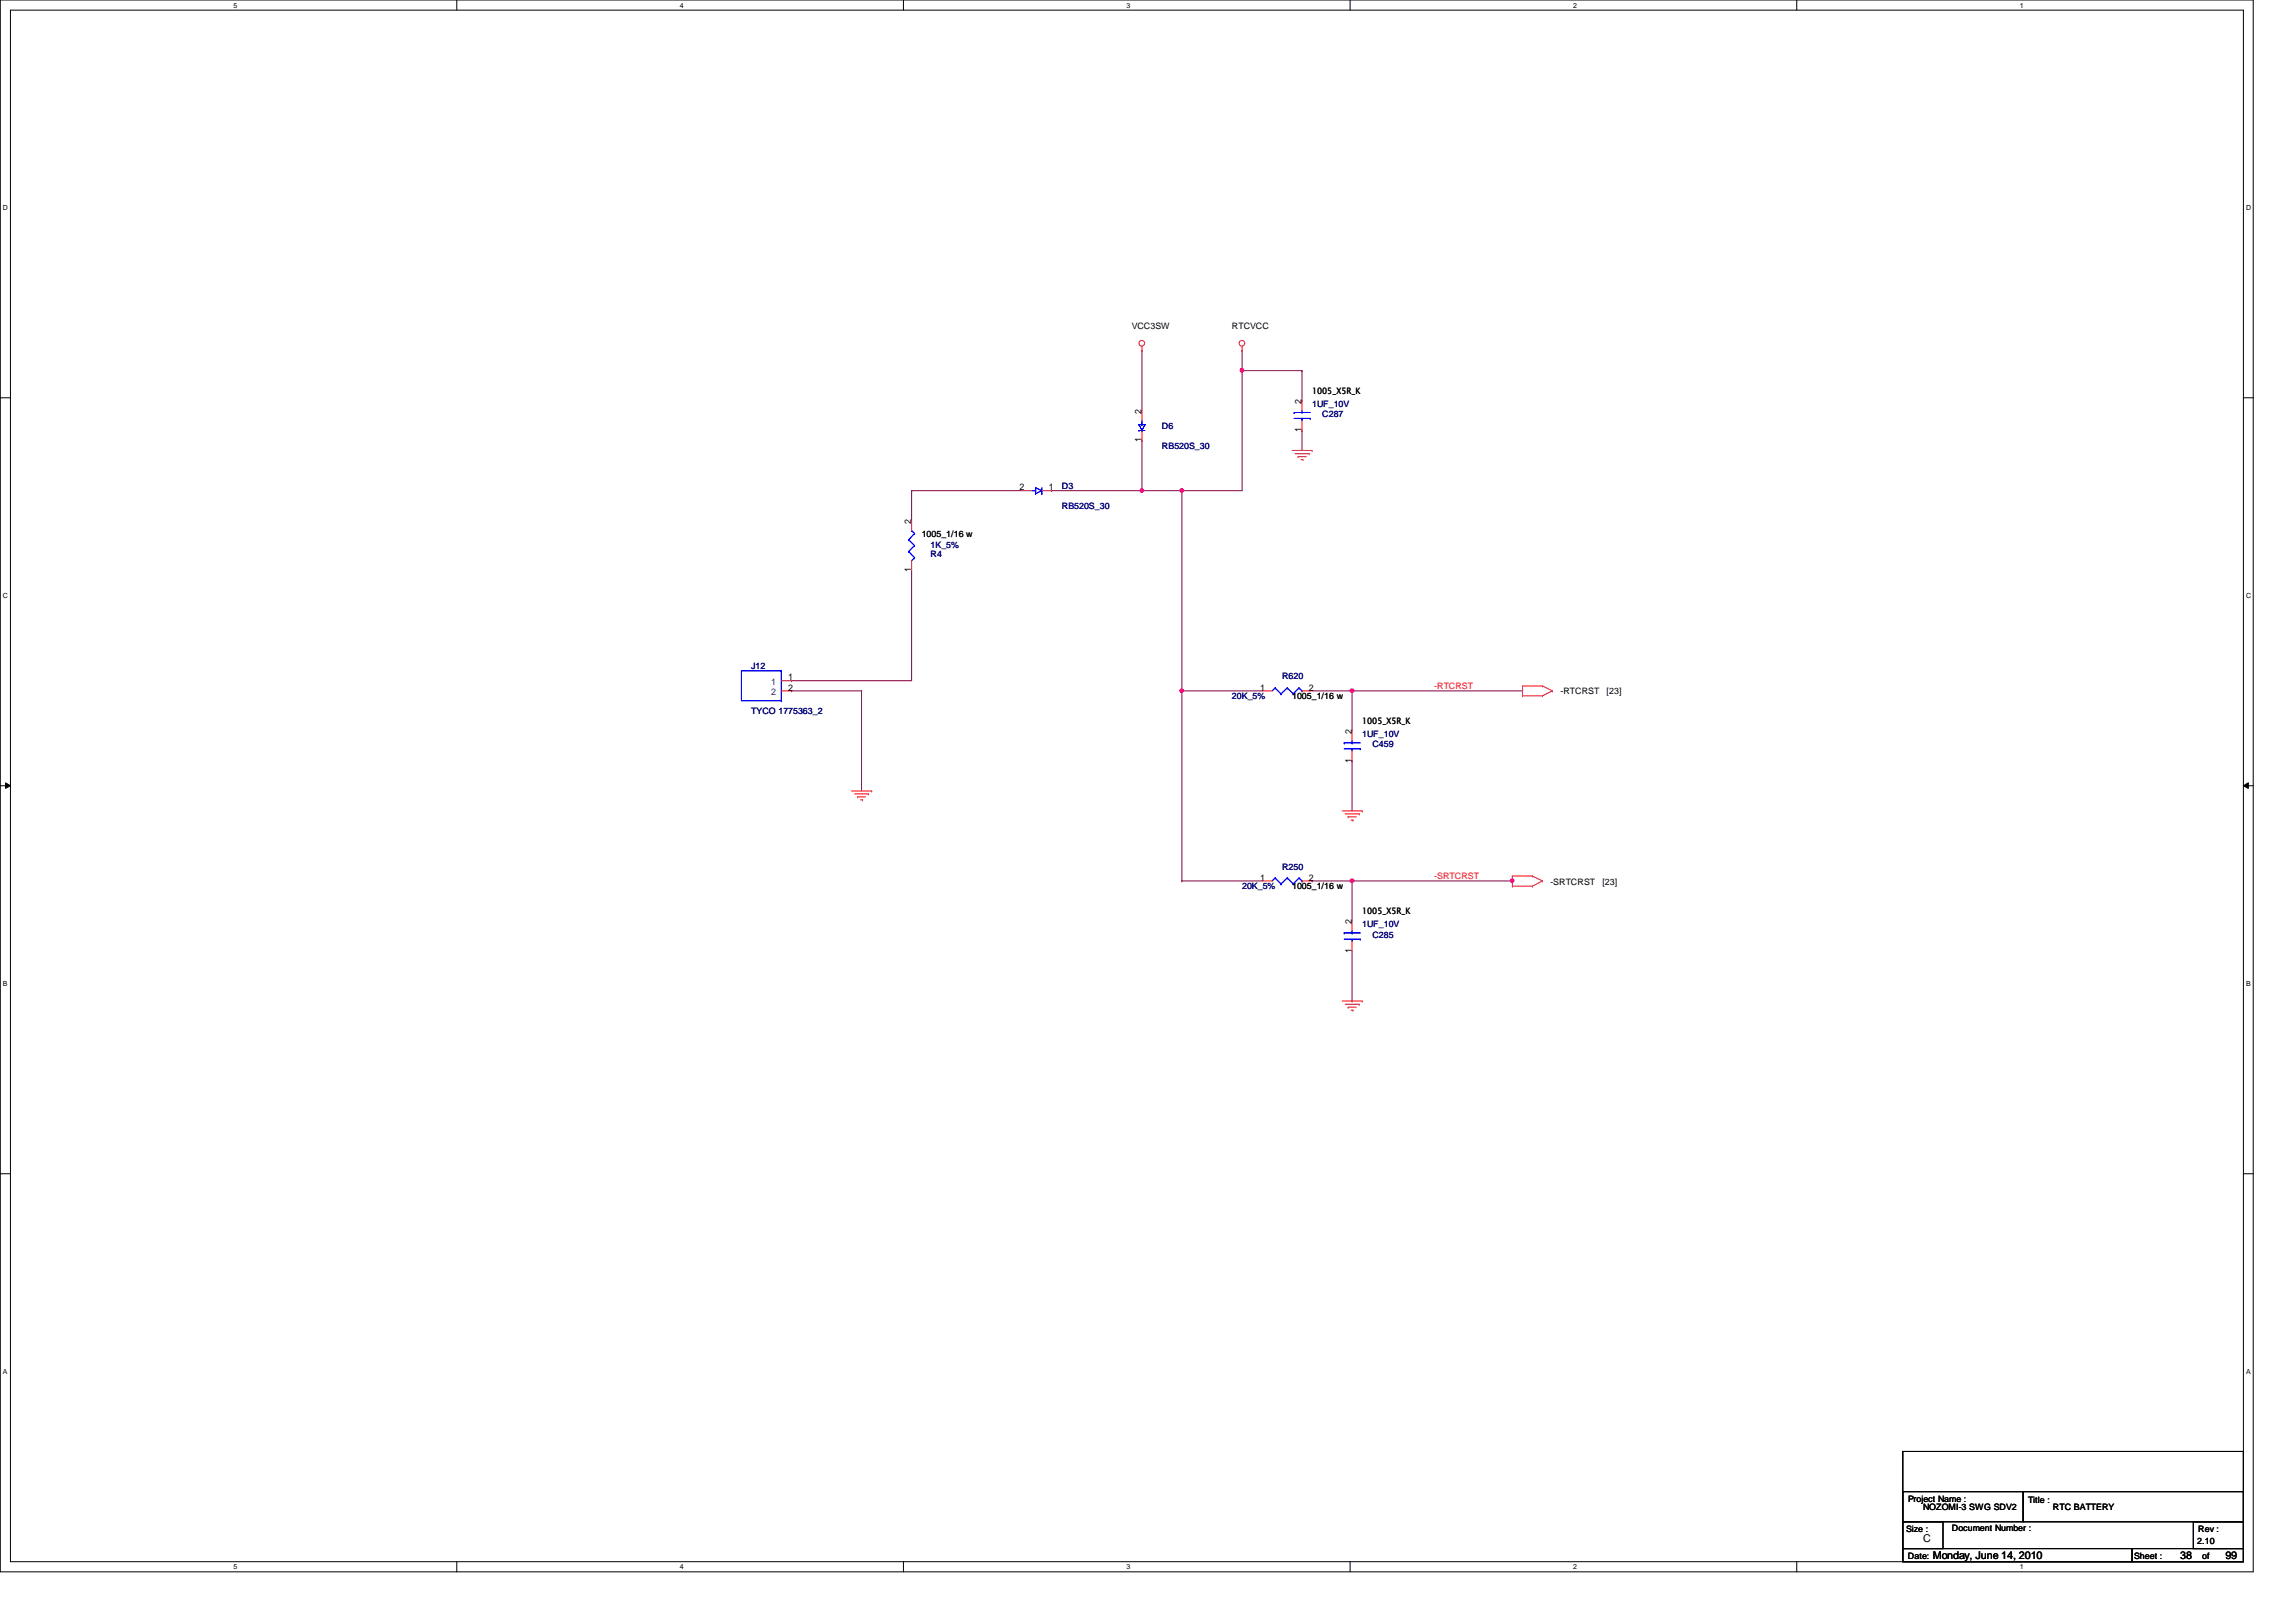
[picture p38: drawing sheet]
<svg xmlns="http://www.w3.org/2000/svg" width="297mm" height="210mm" viewBox="0 0 297 210" stroke-linecap="round" stroke-linejoin="round" font-family="sans-serif">
<defs><g id="words">
<g font-size="1.4">
<text x="248.8" y="199.5">C</text>
<text x="250.1" y="201.7">Monday, June 14, 2010</text>
<text x="282.1" y="201.7">38</text>
<text x="287.9" y="201.7">99</text>
</g>
<g font-size="1.2">
<text x="147.7" y="53.6" transform="rotate(-90 147.7 53.6)">2</text>
<text x="168.4" y="52.2" transform="rotate(-90 168.4 52.2)">2</text>
<text x="147.7" y="57.2" transform="rotate(-90 147.7 57.2)">1</text>
<text x="168.4" y="56" transform="rotate(-90 168.4 56)">1</text>
<text x="131.9" y="63.5">2</text>
<text x="135.7" y="63.5">1</text>
<text x="117.9" y="67.8" transform="rotate(-90 117.9 67.8)">2</text>
<text x="117.9" y="74.1" transform="rotate(-90 117.9 74.1)">1</text>
<text x="102" y="88.1">1</text>
<text x="102" y="89.4">2</text>
<text x="163" y="89.4">1</text>
<text x="169.3" y="89.4">2</text>
<text x="174.9" y="95" transform="rotate(-90 174.9 95)">2</text>
<text x="174.9" y="98.7" transform="rotate(-90 174.9 98.7)">1</text>
<text x="163" y="114">1</text>
<text x="169.3" y="114">2</text>
<text x="174.9" y="119.6" transform="rotate(-90 174.9 119.6)">2</text>
<text x="174.9" y="123.3" transform="rotate(-90 174.9 123.3)">1</text>
</g>
<g font-size="1.2" fill="#004080">
<text x="99.8" y="88.6">1</text>
<text x="99.8" y="90">2</text>
</g>
<g font-size="1.1">
<text x="146.4" y="42.6">VCC3SW</text>
<text x="159.4" y="42.6">RTCVCC</text>
<text x="169.8" y="50.9">1005_X5R_K</text>
<text x="119.2" y="69.5">1005_1/16 w</text>
<text x="201.9" y="89.9">-RTCRST</text>
<text x="207.9" y="89.9">[23]</text>
<text x="167.2" y="90.5">1005_1/16 w</text>
<text x="176.2" y="93.7">1005_X5R_K</text>
<text x="167.2" y="115.1">1005_1/16 w</text>
<text x="176.2" y="118.3">1005_X5R_K</text>
<text x="200.6" y="114.5">-SRTCRST</text>
<text x="207.3" y="114.5">[23]</text>
<text x="246.8" y="194.4">Project Name :</text>
<text x="248.8" y="195.4">NOZOMI-3 SWG SDV2</text>
<text x="262.4" y="194.5">Title :</text>
<text x="265.6" y="195.4">RTC BATTERY</text>
<text x="246.6" y="198.3">Size :</text>
<text x="246.8" y="201.8">Date:</text>
<text x="252.5" y="198.2">Document Number :</text>
<text x="276.1" y="201.8">Sheet :</text>
<text x="284.3" y="199.8">2.10</text>
<text x="284.4" y="198.3">Rev :</text>
<text x="284.9" y="201.8">of</text>
</g>
<g font-size="1.1" fill="#000080">
<text x="169.8" y="52.7">1UF_10V</text>
<text x="171.1" y="54">C287</text>
<text x="150.3" y="55.5">D6</text>
<text x="150.3" y="58.1">RB520S_30</text>
<text x="137.4" y="63.3">D3</text>
<text x="137.4" y="65.9">RB520S_30</text>
<text x="120.4" y="71">1K_5%</text>
<text x="120.4" y="72.1">R4</text>
<text x="97.2" y="86.6">J12</text>
<text x="165.9" y="87.9">R620</text>
<text x="97.2" y="92.5">TYCO 1775363_2</text>
<text x="159.4" y="90.5">20K_5%</text>
<text x="176.2" y="95.4">1UF_10V</text>
<text x="177.5" y="96.7">C459</text>
<text x="165.9" y="112.5">R250</text>
<text x="160.7" y="115.1">20K_5%</text>
<text x="176.2" y="120">1UF_10V</text>
<text x="177.5" y="121.3">C285</text>
</g>
<g font-size="1.1" fill="#f00">
<text x="185.5" y="89.2">-RTCRST</text>
<text x="185.5" y="113.7">-SRTCRST</text>
</g>
<g font-size=".9">
<text x="30.2" y="1">5</text>
<text x="88" y="1">4</text>
<text x="145.8" y="1">3</text>
<text x="203.5" y="1">2</text>
<text x="261.3" y="1">1</text>
<text x=".4" y="27.2">D</text>
<text x="290.6" y="27.2">D</text>
<text x=".4" y="77.3">C</text>
<text x="290.6" y="77.3">C</text>
<text x=".4" y="127.6">B</text>
<text x="290.6" y="127.6">B</text>
<text x=".4" y="177.8">A</text>
<text x="290.6" y="177.8">A</text>
<text x="30.2" y="203.1">5</text>
<text x="88" y="203.1">4</text>
<text x="145.8" y="203.1">3</text>
<text x="203.5" y="203.1">2</text>
<text x="261.3" y="203.1">1</text>
</g>
</g></defs>
<path d="M0 0h291.5v203.4h-291.5zM1.4 1.3h288.8v200.8h-288.8z" fill="none" stroke="#000" stroke-width=".13"/>
<g fill="#fff">
<path d="M30.2 .2h.5v1h-.5z"/>
<path d="M30.2 202.3h.5v1h-.5z"/>
</g>
<path d="M59.1 0v1.3M59.1 202.1v1.3" fill="none" stroke="#000" stroke-width=".13"/>
<g fill="#fff">
<path d="M88 .2h.5v1h-.5z"/>
<path d="M88 202.3h.5v1h-.5z"/>
</g>
<path d="M116.9 0v1.3M116.9 202.1v1.3" fill="none" stroke="#000" stroke-width=".13"/>
<g fill="#fff">
<path d="M145.8 .2h.5v1h-.5z"/>
<path d="M145.8 202.3h.5v1h-.5z"/>
</g>
<path d="M174.7 0v1.3M174.7 202.1v1.3" fill="none" stroke="#000" stroke-width=".13"/>
<g fill="#fff">
<path d="M203.5 .2h.5v1h-.5z"/>
<path d="M203.5 202.3h.5v1h-.5z"/>
</g>
<path d="M232.4 0v1.3M232.4 202.1v1.3" fill="none" stroke="#000" stroke-width=".13"/>
<g fill="#fff">
<path d="M261.3 .2h.5v1h-.5z"/>
<path d="M261.3 202.3h.5v1h-.5z"/>
<path d="M.4 26.4h.6v1h-.6z"/>
<path d="M290.6 26.4h.6v1h-.6z"/>
<path d="M.4 76.5h.6v1.1h-.6z"/>
<path d="M290.6 76.5h.6v1.1h-.6z"/>
</g>
<path d="M0 51.5h1.4M290.2 51.5h1.3" fill="none" stroke="#000" stroke-width=".13"/>
<g fill="#fff">
<path d="M.4 126.7h.6v1.1h-.6z"/>
<path d="M290.6 126.7h.6v1.1h-.6z"/>
</g>
<path d="M0 101.7h1.4M.7 101.3l.7 .4-.7 .3zM290.2 101.7l.7-.4v.7zM290.2 101.7h1.3" fill="none" stroke="#000" stroke-width=".13"/>
<path d="M.7 101.3l.7 .4-.7 .3zM290.2 101.7l.7-.4v.7z" fill="#000"/>
<g fill="#fff">
<path d="M.4 177h.5v1h-.5z"/>
<path d="M290.6 177h.5v1h-.5z"/>
</g>
<path d="M0 151.9h1.4M290.2 151.9h1.3" fill="none" stroke="#000" stroke-width=".13"/>
<path d="M117.9 73.9h.1M117.9 63.5h.1M117.9 73.9v14.2h-15.5M117.9 63.5v3.9M117.9 63.5h14.3M147.7 63.5h.1M147.7 63.5h5.2M102.4 89.4h.1M102.4 88.1h.1M102.4 89.4h9.1M111.5 89.4h.1M111.5 89.4v13" fill="none" stroke="#800040" stroke-width=".13"/>
<path d="M147.5 63.3h.4l.1 .2-.1 .1-.2 .1-.2-.1z" fill-rule="evenodd" fill="#f0f"/>
<path d="M147.5 63.3h.4l.1 .2-.1 .1-.2 .1-.2-.1z" fill="none" stroke="#f0f" stroke-width=".13"/>
<path d="M147.7 57h.1M147.7 57v6.5M160.7 48h.1M160.7 48v15.5" fill="none" stroke="#800040" stroke-width=".13"/>
<path d="M160.5 47.7h.2l.2 .1-.1 .3-.1 .1-.2-.1z" fill-rule="evenodd" fill="#f0f"/>
<path d="M160.5 47.7h.2l.2 .1-.1 .3-.1 .1-.2-.1z" fill="none" stroke="#f0f" stroke-width=".13"/>
<path d="M147.7 45.3h.1M147.7 45.3v7.8M152.9 63.5h.1M152.9 63.5v25.9" fill="none" stroke="#800040" stroke-width=".13"/>
<path d="M152.7 89.2h.3l.1 .2-.1 .1-.1 .1-.2-.1z" fill-rule="evenodd" fill="#f0f"/>
<path d="M152.7 89.2h.3l.1 .2-.1 .1-.1 .1-.2-.1z" fill="none" stroke="#f0f" stroke-width=".13"/>
<path d="M152.7 63.3h.3l.1 .2-.1 .1-.1 .1-.2-.1z" fill-rule="evenodd" fill="#f0f"/>
<path d="M152.7 63.3h.3l.1 .2-.1 .1-.1 .1-.2-.1z" fill="none" stroke="#f0f" stroke-width=".13"/>
<g fill="none" stroke="#800040" stroke-width=".13">
<path d="M160.7 45.3h.1M160.7 45.3v2.7h7.7M168.4 48h.1M168.4 51.8h.1M168.4 55.7h.1M168.4 48v3.8M168.4 55.7v2.6M136.1 63.5h.1M136.1 63.5h11.6M152.9 63.5h.1M152.9 63.5h7.8M152.9 89.4h.1"/>
<path d="M152.9 89.4h10.4M152.9 89.4v24.6M169.8 89.4h5.1M174.9 89.4h.1M174.9 89.4v5.2M152.9 114h.1M152.9 114h10.4"/>
</g>
<circle cx="174.9" cy="89.4" r=".25" fill="#f0f"/>
<circle cx="174.9" cy="89.4" r=".25" fill="none" stroke="#f0f" stroke-width=".13"/>
<path d="M174.9 98.5h.1M174.9 98.5v6.4M174.9 114h.1M174.9 114h20.8M174.9 129.5h.1M174.9 123.1v6.4" fill="none" stroke="#800040" stroke-width=".13"/>
<path d="M195.5 113.8h.3l.1 .2-.1 .1-.2 .1-.1-.1z" fill-rule="evenodd" fill="#f0f"/>
<path d="M195.5 113.8h.3l.1 .2-.1 .1-.2 .1-.1-.1z" fill="none" stroke="#f0f" stroke-width=".13"/>
<circle cx="174.9" cy="114" r=".25" fill="#f0f"/>
<circle cx="174.9" cy="114" r=".25" fill="none" stroke="#f0f" stroke-width=".13"/>
<path d="M174.9 89.4h.1M174.9 89.4h22.1M169.8 114h.1M169.8 114h5.1M174.9 114h.1M174.9 114v5.2" fill="none" stroke="#800040" stroke-width=".13"/>
<g fill="none" stroke="#f00" stroke-width=".13">
<path d="M147.7 45.3h.1M147.7 44.8v.5M147.7 53.1v1.3M147.7 55.7v1.3M160.7 45.3h.1M160.7 44.8v.5M167.2 58.3h2.6M167.6 58.7h1.8M167.9 59.1h.1M167.9 59.1h1.1M168.3 59.5h.3M168.4 51.8v1.3"/>
<path d="M168.4 54.4v1.3M168.6 59.5h.1M169.4 58.7h.1M169.8 58.3h.1M117.9 67.4v1.3M117.9 72.6v1.3M132.2 63.5h1.3M134.8 63.5h1.3M101.1 88.1h1.3M101.1 89.4h1.3M163.3 89.4h1.3M168.4 89.4h1.4"/>
<path d="M174.9 94.6v1.3M174.9 97.2v1.3M197 88.8h.1M197 90h.1M197 88.8h2.6M197 88.8v1.2M197 90h2.6M199.6 88.8h.1M199.6 90h.1M199.6 88.8l1.2 .6M200.8 89.4h.1M200.8 89.4l-1.2 .6"/>
<path d="M110.1 102.4h2.7M110.6 102.7h1.7M111 103.1h.1M111 103.1h1M111.3 103.5h.3M111.6 103.5h.1M112.3 102.7h.1M112.8 102.4h.1M163.3 114h1.3M168.4 114h1.4M173.6 104.9h2.6M174 105.3h1.8"/>
<path d="M174.4 105.7h.1M174.4 105.7h1.1M174.8 106.1h.2M174.9 119.2v1.3M175 106.1h.1M175.8 105.3h.1M176.2 104.9h.1M195.7 113.4h.1M195.7 114.7h.1M195.7 113.4h2.5M195.7 113.4v1.3M195.7 114.7h2.5"/>
<path d="M198.2 113.4h.1M198.2 114.7h.1M198.2 113.4l1.4 .6M199.6 114h.1M199.6 114l-1.4 .7M173.6 129.5h2.6M174 130h1.8M174.4 130.3h.1M174.4 130.3h1.1M174.8 130.7h.2M174.9 121.8v1.3M175 130.7h.1"/>
<path d="M175.8 130h.1M176.2 129.5h.1"/>
<circle cx="147.7" cy="44.4" r=".37"/>
<circle cx="160.7" cy="44.4" r=".37"/>
</g>
<path d="M246.2 196.9h5.2v3.5h-5.2zM246.2 193h15.5v3.9h-15.5zM246.2 187.8h44v14.3h-44zM261.7 193h28.5v3.9h-28.5zM283.8 196.9h6.4v3.5h-6.4zM246.2 200.4h29.6v1.7h-29.6zM275.8 200.4h14.4v1.7h-14.4z" fill="none" stroke="#000" stroke-width=".13"/>
<g fill="none" stroke="#00f" stroke-width=".13">
<path d="M147.4 55.7h.1M147.4 54.9h.1M147.4 55.7h.7M147.4 54.9l.3 .8M147.4 54.9h.7M147.7 55.7h.1M147.7 54.9h.1M147.7 54.4v.5M148.1 54.9h.1M148.1 54.9l-.4 .8M167.4 53.4h.1M167.4 53.4h2.1"/>
<path d="M167.4 54.1h2.1M168.4 54.1h.1M168.4 53.4h.1M168.4 53.1v.3M168.4 54.1v.3M169.5 54.1h.1M117.6 71.4h.1M117.6 69.8h.1M117.6 71.4l.7 .8M117.6 69.8l.7 .8M117.9 68.7h.1M117.9 68.7l.4 .3"/>
<path d="M118.3 72.2h.1M118.3 70.6h.1M118.3 69h.1M118.3 72.2l-.4 .4M118.3 70.6l-.7 .8M118.3 69l-.7 .8M133.5 63.5h.5M134 63.1h.1M134 63.9h.1M134 63.5h.1M134 63.1l.8 .4M134 63.1v.8"/>
<path d="M134.8 63.9h.1M134.8 63.5h.1M134.8 63.1v.8M134.8 63.5l-.8 .4M95.9 86.8h.1M95.9 86.8h5.2M95.9 86.8v3.9h5.2M101.1 90.7h.1M101.1 86.8h.1M101.1 86.8v3.9M165 89h.1M165 89l-.4 .4"/>
<path d="M165 89l.7 .8M165.7 89.8h.1M166.5 89h.1M166.5 89l-.8 .8M166.5 89l.8 .8M167.3 89.8h.1M168.1 89h.1M168.1 89l-.8 .8M168.1 89l.3 .4M168.4 89.4h.1M173.9 96.1h.1M173.9 96.1h2.1"/>
<path d="M173.9 96.9h2.1M174.9 96.9h.1M174.9 96.1h.1M174.9 95.9v.2M174.9 96.9v.3M176 96.9h.1M165 113.6h.1M165 113.6l-.4 .4M165 113.6l.7 .8M165.7 114.4h.1M166.5 113.6h.1M166.5 113.6l-.8 .8"/>
<path d="M166.5 113.6l.8 .8M167.3 114.4h.1M168.1 113.6h.1M168.1 113.6l-.8 .8M168.1 113.6l.3 .4M168.4 114h.1M173.9 120.7h.1M173.9 120.7h2.1M173.9 121.5h2.1M174.9 121.5h.1M174.9 120.7h.1M174.9 120.5v.2"/>
<path d="M174.9 121.5v.3M176 121.5h.1"/>
</g>
<path d="M147.5 63.3h.4l.1 .2-.1 .1-.2 .1-.2-.1z" fill-rule="evenodd" fill="#f0f"/>
<path d="M147.5 63.3h.4l.1 .2-.1 .1-.2 .1-.2-.1z" fill="none" stroke="#f0f" stroke-width=".13"/>
<path d="M160.5 47.7h.2l.2 .1-.1 .3-.1 .1-.2-.1z" fill-rule="evenodd" fill="#f0f"/>
<path d="M160.5 47.7h.2l.2 .1-.1 .3-.1 .1-.2-.1z" fill="none" stroke="#f0f" stroke-width=".13"/>
<path d="M152.7 89.2h.3l.1 .2-.1 .1-.1 .1-.2-.1z" fill-rule="evenodd" fill="#f0f"/>
<path d="M152.7 89.2h.3l.1 .2-.1 .1-.1 .1-.2-.1z" fill="none" stroke="#f0f" stroke-width=".13"/>
<path d="M152.7 63.3h.3l.1 .2-.1 .1-.1 .1-.2-.1z" fill-rule="evenodd" fill="#f0f"/>
<path d="M152.7 63.3h.3l.1 .2-.1 .1-.1 .1-.2-.1z" fill="none" stroke="#f0f" stroke-width=".13"/>
<circle cx="174.9" cy="89.4" r=".25" fill="#f0f"/>
<circle cx="174.9" cy="89.4" r=".25" fill="none" stroke="#f0f" stroke-width=".13"/>
<path d="M195.5 113.8h.3l.1 .2-.1 .1-.2 .1-.1-.1z" fill-rule="evenodd" fill="#f0f"/>
<path d="M195.5 113.8h.3l.1 .2-.1 .1-.2 .1-.1-.1z" fill="none" stroke="#f0f" stroke-width=".13"/>
<circle cx="174.9" cy="114" r=".25" fill="#f0f"/>
<circle cx="174.9" cy="114" r=".25" fill="none" stroke="#f0f" stroke-width=".13"/>
<use href="#words"/>
</svg>
